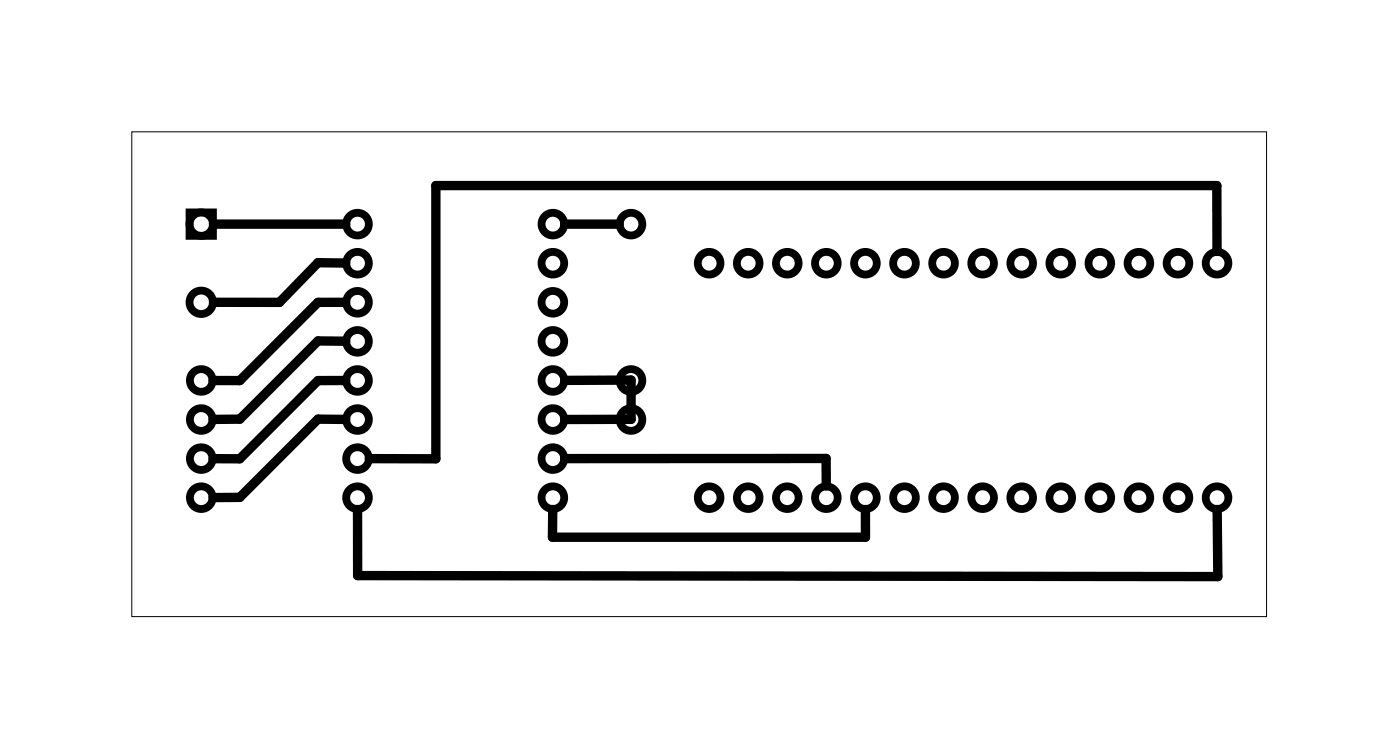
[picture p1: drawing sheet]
<svg xmlns="http://www.w3.org/2000/svg" width="91mm" height="49mm" viewBox="0 0 91 49" stroke-linecap="round" stroke-linejoin="round" font-family="sans-serif">
<path d="M8.6 8.6h73.7v31.5h-73.7z" fill="none" stroke="#000" stroke-width=".07"/>
<g fill="none" stroke="#000" stroke-width=".51">
<path d="M12.3 13.8h1.5v1.5h-1.5z"/>
<circle cx="13.1" cy="14.6" r=".76"/>
<circle cx="13.1" cy="19.6" r=".76"/>
<circle cx="23.2" cy="14.6" r=".74"/>
<circle cx="23.2" cy="17.1" r=".74"/>
<circle cx="23.2" cy="19.6" r=".74"/>
<circle cx="35.9" cy="14.6" r=".74"/>
<circle cx="35.9" cy="17.1" r=".74"/>
<circle cx="35.9" cy="19.6" r=".74"/>
<circle cx="41" cy="14.6" r=".74"/>
<circle cx="46.1" cy="17.1" r=".74"/>
<circle cx="48.6" cy="17.1" r=".74"/>
<circle cx="51.2" cy="17.1" r=".74"/>
<circle cx="53.7" cy="17.1" r=".74"/>
<circle cx="56.3" cy="17.1" r=".74"/>
<circle cx="58.8" cy="17.1" r=".74"/>
<circle cx="61.3" cy="17.1" r=".74"/>
<circle cx="63.9" cy="17.1" r=".74"/>
<circle cx="66.4" cy="17.1" r=".74"/>
<circle cx="69" cy="17.1" r=".74"/>
<circle cx="71.5" cy="17.1" r=".74"/>
<circle cx="74" cy="17.1" r=".74"/>
<circle cx="76.6" cy="17.1" r=".74"/>
<circle cx="79.1" cy="17.1" r=".74"/>
<circle cx="13.1" cy="29.8" r=".74"/>
<circle cx="13.1" cy="32.3" r=".74"/>
<circle cx="13.1" cy="27.3" r=".74"/>
<circle cx="13.1" cy="24.7" r=".74"/>
<circle cx="23.2" cy="29.8" r=".74"/>
<circle cx="23.2" cy="32.3" r=".74"/>
<circle cx="23.2" cy="27.3" r=".74"/>
<circle cx="23.2" cy="24.7" r=".74"/>
<circle cx="23.2" cy="22.2" r=".74"/>
<circle cx="35.9" cy="29.8" r=".74"/>
<circle cx="35.9" cy="32.3" r=".74"/>
<circle cx="35.9" cy="27.3" r=".74"/>
<circle cx="35.9" cy="24.7" r=".74"/>
<circle cx="35.9" cy="22.2" r=".74"/>
<circle cx="41" cy="24.7" r=".74"/>
<circle cx="41" cy="27.3" r=".74"/>
<circle cx="46.1" cy="32.3" r=".74"/>
<circle cx="48.6" cy="32.3" r=".74"/>
<circle cx="51.2" cy="32.3" r=".74"/>
<circle cx="53.7" cy="32.3" r=".74"/>
<circle cx="56.3" cy="32.3" r=".74"/>
<circle cx="58.8" cy="32.3" r=".74"/>
<circle cx="61.3" cy="32.3" r=".74"/>
<circle cx="63.9" cy="32.3" r=".74"/>
<circle cx="66.4" cy="32.3" r=".74"/>
<circle cx="69" cy="32.3" r=".74"/>
<circle cx="71.5" cy="32.3" r=".74"/>
<circle cx="74" cy="32.3" r=".74"/>
<circle cx="76.6" cy="32.3" r=".74"/>
<circle cx="79.1" cy="32.3" r=".74"/>
</g>
<path d="M13.9 14.6h8.6M22.5 19.6l-1.8 .1-5.1 5h-1.8M22.5 17.1h-1.8l-2.5 2.6-4.3-.1M36.7 14.6h3.6M79.1 16.3v-4.2h-50.8v17.7h-4.3M22.5 24.7h-1.8l-5.1 5.1h-1.8M22.5 27.3l-1.8-.1-5.1 5.1h-1.8M22.5 22.2h-1.8l-5.1 5-1.8 .1M23.2 33.1l.1 4.3 55.9 .1-.1-4.4M35.9 33.1v1.8h20.4v-1.8M36.7 29.8h17v1.8M36.7 24.7h4.3v2.6h-4.3" fill="none" stroke="#000" stroke-width=".61"/>
</svg>
